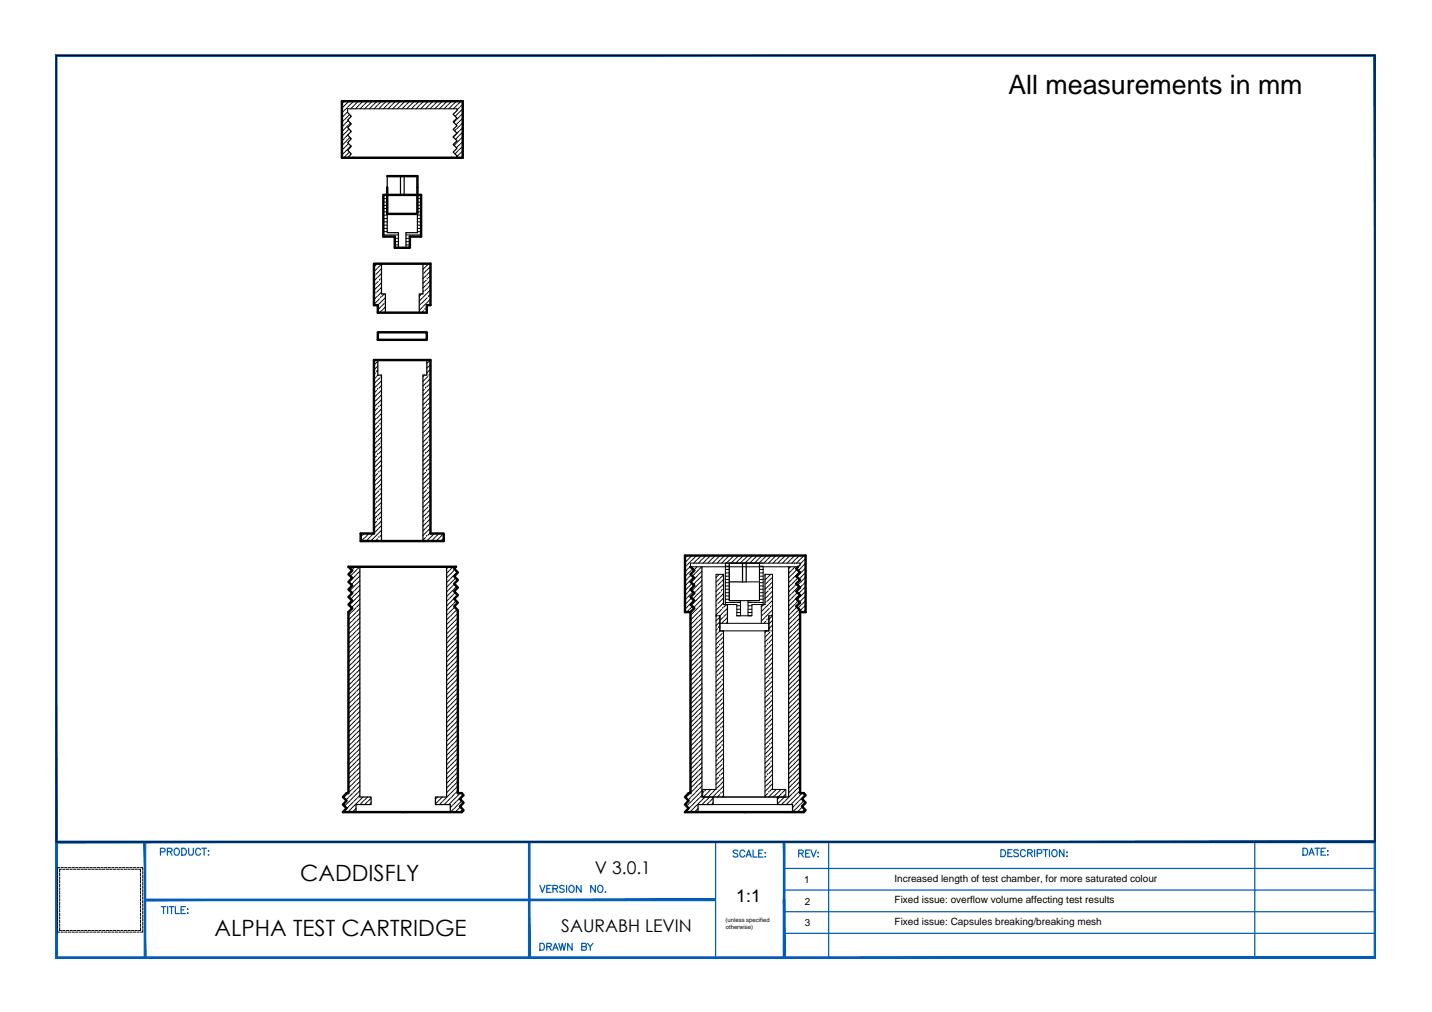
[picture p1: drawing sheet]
<svg xmlns="http://www.w3.org/2000/svg" width="297mm" height="210mm" viewBox="0 0 297 210" stroke-linecap="round" stroke-linejoin="round" font-family="sans-serif">
<defs><g id="words">
<text font-size="5.5" x="209.2" y="19.6">All measurements in mm</text>
<g font-size="4.7">
<text x="62.3" y="182.8">CADDISFLY</text>
<text x="44.5" y="194.1">ALPHA TEST CARTRIDGE</text>
</g>
<text font-size="3.7" x="152.7" y="187.2">1:1</text>
<g font-size="3.6">
<text x="123.4" y="181.2">V 3.0.1</text>
<text x="116.4" y="193.3">SAURABH LEVIN</text>
</g>
<g font-size="2.1">
<text x="166.8" y="183.2">1</text>
<text x="185.5" y="182.9">Increased length of test chamber, for more saturated colour</text>
<text x="167" y="187.7">2</text>
<text x="185.6" y="187.4">Fixed issue: overflow volume affecting test results</text>
<text x="185.6" y="191.9">Fixed issue: Capsules breaking/breaking mesh</text>
<text x="166.9" y="192.2">3</text>
</g>
<g font-size="1.2">
<text x="150.5" y="191.1">(unless specified</text>
<text x="150.6" y="192.7">otherwise)</text>
</g>
</g></defs>
<!-- layer: 0 -->
<g fill="none" stroke="#000" stroke-width=".25">
<path d="M72.1 23.3l.8 .8-.8 .8 .8 .8-.8 .8 .8 .8-.8 .7 .8 .8-.8 .8 .8 .8-.8 .8 .8 .7-.8 .8M73.3 32.7h20.3h-20.3M80.3 36.5v2.4M83.1 36.5v3.9h-2.8v7.9h2.3v3.1M83.8 36.5v3.9h2.8v7.9h-2.4v3.1M94.8 22.9l-.8 .8 .8 .8-.8 .8 .8 .8-.8 .7 .8 .8-.8 .8 .8 .8-.8 .8 .8 .8-.8 .7 .8 .8M79.1 54.7v6.3h.8v3.9M87.7 54.7v6.3h-.7v3.9M78.4 74.7v3.1h.7v34.4M88.5 74.7v3.1h-.8v34.4M74.6 117.6v47.7h2.4v1.6h-3.2v1.5M92.6 117.6v47.7h-2.3v1.6h3.1v1.5"/>
<path d="M143.2 117.6l.8 .7-.8 .8 .8 .8-.8 .8 .8 .8-.8 .8 .8 .7-.8 .8 .8 .8-.8 .8 .8 .8-.8 .8M145.6 117.6v47.7h2.3v1.6h-3.1v1.5M150.1 119.1v6.3h.8v3.9M154 116.8v3.9M154.8 116.8v3.9h-3.5M158.7 119.1v6.3h-.8M163.6 117.6v47.7h-2.3v1.6h3.1v1.5M166 117.2l-.8 .7 .8 .8-.8 .8 .8 .8-.8 .8 .8 .8-.8 .7 .8 .8-.8 .8 .8 .8-.8 .8 .8 .8M149.3 127.7v3.2h.8M152.8 124.6h.8M155.2 124.6h.8M159.5 127.7v3.2h-.8"/>
<path d="M83.6 168.4h.1M154.6 168.4h.1"/>
</g>
<!-- layer: axis lines -->
<g fill="none" stroke="#000" stroke-width=".21">
<path d="M11.7 11.5h273.5v163.1h-273.5zM71.2 25.1l-.3 .3M71.2 23.1l-.3 .3M71.2 29.9l-.3 .3M71.3 26.9l-.4 .4M71.3 31.8l-.4 .3M71.3 24.9v.1M71.4 22.9l-.1 .1M71.4 23.9l-.5 .5M71.4 28.8l-.5 .5M71.4 29.7l-.1 .1M71.4 21l-.5 .5"/>
<path d="M71.4 25.8l-.5 .5M71.5 26.8h-.1M71.5 30.6l-.6 .6M71.5 21.8l-.6 .6M71.5 27.6l-.6 .7M71.5 31.6l-.1 .1M71.6 23.7l-.1 .1M71.6 28.6l-.1 .1M71.6 25.6l-.1 .1M71.6 30.4v.1M71.7 21.7l-.1 .1M71.7 27.5l-.1 .1"/>
<path d="M71.8 32.3l-.5 .4M71.9 32.1v.1M72 24.3l-.5 .5M72 22.4l-.5 .5M72 29.1l-.5 .5M72.1 26.1l-.5 .6M72.1 23.2l-.5 .5M72.1 28l-.5 .5M72.1 30.9l-.5 .6M72.2 24.1l-.1 .1M72.2 22.1l-.1 .1M72.2 28.9l-.1 .1"/>
<path d="M72.2 25l-.5 .5M72.2 26h.1M72.3 29.8l-.6 .6M72.3 30.8l-.1 .1M72.4 21l-.6 .6M72.4 26.8l-.6 .6M72.5 31.5l-.5 .5M72.5 23.7l-.3 .3M72.6 28.5l-.3 .3M72.7 25.5l-.3 .4M72.8 21.5l-.5 .6M72.8 30.3l-.4 .4"/>
<path d="M73 21.4l-.1 .1M73.4 21l-.3 .3M73.4 21.9l-.7 .7M73.6 21.7l-.1 .1M74.3 21l-.6 .6M74.4 21.9l-.7 .7M74.6 21.7l-.1 .1M75.3 21l-.7 .6M75.4 21.9l-.7 .7M75.5 21.7v.1M76.3 21l-.7 .6M76.3 21.9l-.6 .7"/>
<path d="M76.5 21.7l-.1 .1M77.2 21l-.6 .6M77.3 21.9l-.7 .7M77.5 21.7l-.1 .1M78.2 21l-.6 .6M78.2 21.9l-.6 .7M78.4 21.7l-.1 .1M79.2 21l-.7 .6M79.2 21.9l-.6 .7M79.4 21.7l-.1 .1M80.2 21l-.7 .6M80.2 21.9l-.6 .7"/>
<path d="M80.4 21.7l-.1 .1M81.1 21l-.7 .6M81.2 21.9l-.7 .7M81.3 21.7v.1M82.1 21l-.7 .6M82.1 21.9l-.6 .7M82.3 21.7l-.1 .1M82.8 22.2l-.4 .4M83 22l-.1 .1M83 21l-.6 .6M84 21l-.9 .9M84.1 21.9l-.7 .7"/>
<path d="M84.3 21.7l-.1 .1M85 21l-.7 .6M85 21.9l-.6 .7M85.2 21.7l-.1 .1M86 21l-.7 .6M86 21.9l-.6 .7M86.2 21.7l-.1 .1M86.9 21l-.6 .6M87 21.9l-.7 .7M87.1 21.7v.1M87.9 21l-.7 .6M87.9 21.9l-.6 .7"/>
<path d="M88.1 21.7l-.1 .1M88.9 21l-.7 .6M88.9 21.9l-.6 .7M89.1 21.7l-.1 .1M89.8 21l-.6 .6M89.9 21.9l-.7 .7M90.1 21.7l-.1 .1M90.8 21l-.7 .6M90.9 21.9l-.7 .7M91 21.7l-.1 .1M91.8 21l-.7 .6M91.8 21.9l-.6 .7"/>
<path d="M92 21.7l-.1 .1M92.7 21l-.6 .6M92.8 21.9l-.7 .7M93 21.7l-.1 .1M93.7 21l-.6 .6M93.7 21.9l-.6 .7M93.9 21.7l-.1 .1M94.5 28l-.5 .4M94.5 25l-.4 .4M94.5 29.8l-.3 .4M94.6 26.8l-.3 .3M94.6 27.8l-.1 .1"/>
<path d="M94.7 21l-.7 .6M94.7 24.8l-.1 .1M94.7 21.9l-.6 .7M94.7 29.6l-.1 .1M94.8 26.7l-.1 .1M94.8 22.6v.3M94.8 32.3v.4M94.9 21.7l-.1 .1M95.1 23.5l-.7 .6M95.1 31.2l-.7 .7M95.1 28.3l-.6 .6M95.1 25.4l-.5 .5"/>
<path d="M95.2 30.1l-.5 .5M95.2 23.3l-.1 .1M95.2 31.1l-.1 .1M95.3 22.4l-.5 .4M95.3 27.2l-.6 .5M95.3 28.1l-.1 .1M95.3 32l-.5 .5M95.3 24.2l-.5 .5M95.3 25.1l-.1 .1M95.3 29l-.5 .5M95.3 30v.1M95.4 26.1l-.5 .5"/>
<path d="M95.4 22.2l-.1 .1M95.4 27l-.1 .1M95.4 31.8l-.1 .1M95.5 24l-.1 .1M95.5 28.8l-.1 .1M95.6 25.9l-.1 .1M95.6 21l-.6 .6M96 21.6l-.5 .5M96 22.6l-.7 .6M96 23.5l-.4 .5M96 24.5l-.6 .6M96 25.5l-.3 .3"/>
<path d="M96 26.5l-.5 .4M96 27.4l-.7 .6M96 28.4l-.4 .3M96 29.4l-.5 .5M96 30.4l-.7 .6M96 31.3l-.5 .5M96 32.3l-.5 .4M77.7 57.2h.1M77.9 58.9l-.3 .4M78.1 58.8h-.1M78.2 55.7l-.6 .6M78.2 57.6l-.6 .7"/>
<path d="M78.2 59.6l-.6 .6M78.2 54.7l-.6 .7M78.4 55.5l-.1 .1M78.4 57.4l-.1 .1M78.4 59.4l-.1 .1M78.4 56.5l-.4 .4M78.5 58.4l-.3 .3M78.6 56.3l-.1 .1M78.7 58.1h.1M79.1 54.8l-.6 .6M79.1 56.7l-.6 .7M79.1 58.6l-.6 .7"/>
<path d="M79.1 55.8l-.4 .4M79.1 57.7l-.1 .2M79.1 59.6l-.3 .3M79.5 48.7h.9M79.5 48h.8M79.5 47.4h.8M79.5 46.7h.8M79.5 46h.8M79.5 45.3h.8M79.5 44.6h.8M79.5 43.9h.8M79.5 43.3h.8"/>
<path d="M79.5 42.6h.8M79.5 41.9h.8M79.5 41.2h.8M79.5 40.5h.8M80.5 48.7h.1M80.7 48.7h.8M81.6 48.7h.1M81.8 48.7h.8M81.9 50.8h.7M81.9 50.1h.7M81.9 49.4h.7M84.2 50.8h.8"/>
<path d="M84.2 50.1h.8M84.2 49.4h.8M84.2 48.7h.9M85.1 48.7h.2M85.4 48.7h.8M86.3 48.7h.1M86.5 48.7h.8M86.6 48h.7M86.6 47.4h.7M86.6 46.7h.7M86.6 46h.7M86.6 45.3h.7"/>
<path d="M86.6 44.6h.7M86.6 43.9h.7M86.6 43.3h.7M86.6 42.6h.7M86.6 41.9h.7M86.6 41.2h.7M86.6 40.5h.7M87.9 54.7l-.2 .2M88.2 55.4l-.5 .4M88.4 55.2l-.1 .1M88.4 56.2l-.5 .5M88.4 57.2l-.7 .6"/>
<path d="M88.4 59.1l-.7 .6M88.4 58.1l-.7 .7M88.6 57l-.1 .1M88.6 58.9l-.1 .1M88.6 56l-.2 .1M88.6 57.9h.1M88.6 59.9l-.4 .4M88.8 59.7l-.1 .1M88.9 54.7l-.5 .5M89.1 55.5l-.4 .4M89.3 56.2l-.6 .7M89.3 58.2l-.6 .6"/>
<path d="M89.3 57.2l-.4 .4M89.3 59.1l-.4 .5M77.7 74.7l-.1 .1M77.7 61l-.1 .2M77.9 78.4l-.3 .2M77.9 77.4l-.3 .2M78 60.8h.1M78 62.7l-.4 .4M78 78.2l-.1 .1M78.1 79.1l-.5 .4M78.1 77.1h.1M78.2 62.5l-.1 .1"/>
<path d="M78.2 79.9l-.6 .7M78.2 61.5l-.6 .6M78.2 78.9v.1M78.3 76.9h.1M78.4 75.9l-.8 .8M78.4 74.9l-.8 .8M78.4 77.8l-.3 .3M78.4 79.7l-.1 .1M78.4 61.3l-.1 .1M78.5 60.2l-.3 .3M78.7 60l-.1 .1M78.7 62l-.4 .4"/>
<path d="M78.8 78.4l-.5 .4M78.9 63.7l-.4 .5M79 61.8h.1M79 62.7l-.6 .6M79.1 78.1h.1M79.1 63.5l-.1 .1M79.1 79l-.6 .6M79.1 80l-.5 .5M79.1 60.6l-.6 .7M79.2 62.5l-.1 .1M79.2 64.4l-.4 .5M79.4 64.2l-.1 .1"/>
<path d="M79.7 62.9l-.5 .5M79.7 61l-.5 .5M79.9 62.7h.1M79.9 61.8l-.6 .6M79.9 63.7l-.4 .4M79.9 64.6l-.2 .3M87.2 63.2h.1M87.5 61l-.5 .5M87.6 61.8l-.6 .6M87.6 63.8l-.6 .6M87.8 61.6l-.1 .1M87.8 63.6l-.1 .1"/>
<path d="M87.9 60.5h.1M87.9 62.5l-.5 .4M87.9 64.4l-.5 .5M88.1 77.8l-.4 .3M88.1 62.3l-.1 .1M88.1 78.7l-.4 .4M88.2 64.2h.1M88.3 78.6l-.1 .1M88.4 79.4l-.7 .7M88.4 61l-.5 .6M88.4 62.9l-.5 .6M88.5 63.8l-.1 .1"/>
<path d="M88.5 64.8l-.1 .1M88.6 79.2l-.1 .1M88.6 60.8l-.1 .1M88.6 62.8l-.1 .1M88.6 61.8l-.4 .4M88.7 78.1l-.3 .4M88.9 61.5h.1M89 79.8l-.1 .1M89 77.9h.1M89.3 63l-.3 .3M89.3 74.7l-.8 .7M89.3 76.6l-.8 .7"/>
<path d="M89.3 78.5l-.6 .7M89.3 75.6l-.8 .8M89.3 77.6h.1M89.3 79.5l-.3 .3M89.3 60.1l-.6 .6M89.3 62l-.6 .7M89.3 61.1l-.2 .2M77.6 83.4h.1M77.6 97h.1M77.6 87.3h.1M77.9 87h.1M77.9 90.9l-.3 .3"/>
<path d="M77.9 88.9l-.3 .4M78.1 92.6l-.5 .5M78.1 90.7h.1M78.1 81l-.5 .5M78.1 88.7l-.1 .1M78.1 94.6l-.5 .5M78.2 81.8l-.6 .7M78.2 83.8l-.6 .7M78.2 85.7l-.6 .7M78.2 87.7l-.6 .6M78.2 89.6l-.6 .7M78.2 91.5l-.6 .7"/>
<path d="M78.2 93.5l-.6 .6M78.2 95.4l-.6 .7M78.2 97.3l-.6 .7M78.2 99.3l-.6 .6M78.2 92.5h.1M78.3 80.8h.1M78.3 94.3h.1M78.3 82.7l-.4 .5M78.3 84.6l-.7 .8M78.3 96.3l-.4 .4M78.3 98.2l-.7 .8M78.4 81.7h-.1"/>
<path d="M78.4 83.6l-.1 .1M78.4 85.6h-.1M78.4 87.5l-.1 .1M78.4 89.4l-.1 .1M78.4 91.4h-.1M78.4 93.3l-.1 .1M78.4 95.3h-.1M78.4 97.2h-.1M78.4 99.1l-.1 .1M78.5 82.6h-.1M78.5 86.4l-.4 .4M78.5 96.1l-.1 .1"/>
<path d="M78.5 100l-.4 .4M78.6 84.4h.1M78.6 98h.1M78.6 88.3l-.4 .3M78.6 90.2l-.3 .3M78.7 86.2l-.1 .2M78.7 99.8l-.1 .1M78.8 90l-.1 .1M78.8 88h.1M78.8 91.9l-.5 .5M79.1 91.7h.1M79.1 82l-.5 .5"/>
<path d="M79.1 95.5l-.5 .5M79.1 80.9l-.6 .7M79.1 82.9l-.6 .6M79.1 84.8l-.6 .7M79.1 86.7l-.6 .7M79.1 88.7l-.6 .6M79.1 90.6l-.6 .7M79.1 92.5l-.6 .7M79.1 94.5l-.6 .6M79.1 96.4l-.6 .7M79.1 98.4l-.6 .6M79.1 83.8l-.3 .4"/>
<path d="M79.1 85.8l-.3 .3M79.1 87.7v.1M79.1 89.7l-.2 .2M79.1 93.5l-.5 .6M79.1 97.4l-.3 .3M79.1 99.3l-.3 .4M87.8 86.8h.1M87.8 90.7h-.1M88 90.5h.1M88 80.8l-.3 .2M88 94.3l-.3 .3M88.1 92.3l-.4 .4"/>
<path d="M88.2 82.5l-.4 .4M88.2 96l-.4 .5M88.3 80.5h.1M88.3 94.1h.1M88.3 84.4l-.6 .5M88.3 92.1l-.1 .1M88.3 98l-.6 .5M88.4 81.4l-.7 .6M88.4 83.3l-.7 .6M88.4 85.2l-.7 .7M88.4 87.2l-.7 .6M88.4 89.1l-.7 .6"/>
<path d="M88.4 91.1l-.7 .6M88.4 93l-.7 .6M88.4 94.9l-.7 .7M88.4 96.9l-.7 .6M88.4 98.8l-.7 .6M88.4 82.3v.1M88.4 95.8v.1M88.5 84.2h.1M88.5 97.7h.1M88.5 86.1l-.5 .5M88.5 88l-.8 .8M88.5 99.7l-.5 .4"/>
<path d="M88.6 81.2l-.1 .1M88.6 83.1l-.1 .1M88.6 85l-.1 .1M88.6 87l-.1 .1M88.6 88.9l-.1 .1M88.6 90.8l-.1 .2M88.6 92.8l-.1 .1M88.6 94.7l-.1 .1M88.6 96.7l-.1 .1M88.6 98.6l-.1 .1M88.7 85.9l-.1 .1M88.7 89.8l-.4 .4"/>
<path d="M88.7 99.5l-.1 .1M88.7 87.8h.1M88.7 91.7l-.3 .3M88.8 80l-.3 .3M88.8 93.6l-.3 .3M88.8 89.6l-.1 .1M89 93.4l-.1 .1M89 91.4h.1M89 81.7l-.5 .5M89 95.3l-.5 .5M89.3 81.5h.1M89.3 95h.1"/>
<path d="M89.3 85.3l-.6 .6M89.3 98.9l-.6 .5M89.3 80.4l-.6 .7M89.3 82.4l-.6 .6M89.3 84.3l-.6 .7M89.3 86.3l-.6 .6M89.3 88.2l-.6 .7M89.3 90.1l-.6 .7M89.3 92.1l-.6 .6M89.3 94l-.6 .7M89.3 95.9l-.6 .7M89.3 97.9l-.6 .6"/>
<path d="M89.3 99.8l-.6 .7M89.3 83.4l-.6 .5M89.3 87.2l-.3 .3M89.3 89.2l-.4 .3M89.3 91.1v.1M89.3 93l-.3 .3M89.3 96.9l-.6 .6M72.7 117.6l-.2 .1M73.1 119l-.4 .5M73.2 120l-.2 .1M73.3 118.9l-.1 .1M73.6 117.6l-.6 .6"/>
<path d="M73.8 119.4l-.5 .5M73.9 118.3l-.5 .5M73.9 119.2l-.1 .1M74.1 118.1l-.1 .1M74.2 119.9l-.1 .1M74.6 117.6l-.4 .4M74.6 118.5l-.6 .6M74.6 119.5l-.3 .3M74.9 111.3h.1M75.5 110.7l-.3 .3M75.6 111.6l-.7 .6M75.8 111.4l-.1 .1"/>
<path d="M75.9 112.2h.1M76.5 110.7l-.6 .6M76.6 111.5l-.4 .5M76.8 111.3l-.1 .1M77.4 110.8l-.5 .5M77.5 111.6l-.6 .6M77.6 110.5h.1M77.6 100.8v.1M77.7 111.5h-.1M77.9 100.6h.1M77.9 104.5l-.3 .3M77.9 102.4l-.3 .4"/>
<path d="M78.1 106.2l-.5 .5M78.1 104.3h.1M78.1 102.3l-.1 .1M78.1 108.1l-.5 .6M78.2 101.2l-.6 .7M78.2 103.2l-.6 .6M78.2 105.1l-.6 .6M78.2 107l-.6 .7M78.2 109l-.6 .6M78.2 106v.1M78.3 110.8l-.6 .6M78.3 107.9h.1"/>
<path d="M78.3 109.8l-.4 .5M78.3 111.8l-.4 .4M78.4 101l-.1 .1M78.4 103l-.1 .1M78.4 104.9l-.1 .1M78.4 106.8l-.1 .1M78.4 108.8l-.1 .1M78.5 110.7h-.1M78.5 109.6l-.1 .1M78.6 111.5h.1M78.6 101.8l-.4 .4M78.6 103.8l-.3 .2"/>
<path d="M78.8 103.5l-.1 .1M78.8 101.6h.1M78.8 105.5l-.5 .4M79.1 105.2h.1M79.1 109.1l-.5 .5M79.1 100.3l-.6 .7M79.1 102.2l-.6 .7M79.1 104.2l-.6 .6M79.1 106.1l-.6 .7M79.1 108l-.6 .7M79.1 110l-.6 .6M79.1 111.9l-.3 .3"/>
<path d="M79.1 101.3h.1M79.1 103.2l-.2 .3M79.1 107.1l-.5 .6M79.1 111l-.3 .3M87.7 104.3h.1M87.8 100.4h.1M88 104h.1M88 107.9l-.3 .3M88.1 105.8l-.4 .4M88.2 109.6l-.4 .5M88.3 107.7h.1M88.3 105.7h-.1"/>
<path d="M88.3 111.5l-.6 .5M88.4 100.7l-.7 .7M88.4 102.7l-.7 .6M88.4 104.6l-.7 .6M88.4 106.6l-.7 .6M88.4 108.5l-.7 .6M88.4 110.4l-.7 .7M88.4 109.4v.1M88.5 111.3h.1M88.5 101.6l-.8 .8M88.6 100.5l-.1 .1M88.6 102.5l-.1 .1"/>
<path d="M88.6 104.4l-.1 .1M88.6 106.4l-.1 .1M88.6 108.3l-.1 .1M88.6 110.2l-.1 .1M88.7 103.4l-.4 .4M88.7 101.3h.1M88.7 105.2l-.3 .4M88.8 107.1l-.3 .3M88.8 103.2l-.1 .1M89 106.9l-.1 .1M89 105h.1M89 108.8l-.5 .5"/>
<path d="M89.2 111.6l-.7 .6M89.3 108.6h.1M89.3 101.8l-.6 .6M89.3 103.7l-.6 .7M89.3 105.6l-.6 .7M89.3 107.6l-.6 .6M89.3 109.5l-.6 .7M89.3 100.8l-.3 .3M89.3 102.7l-.4 .4M89.3 104.6v.1M89.3 106.6l-.3 .2M89.3 110.4l-.6 .6"/>
<path d="M89.3 111.4v.1M89.5 112.2h.1M90.1 110.7l-.7 .6M90.2 111.5l-.5 .5M90.4 111.3l-.1 .1M90.9 110.8l-.5 .5M91.1 111.6l-.7 .6M91.3 111.4l-.1 .1M91.9 111.8l-.5 .4M92 110.7l-.6 .6M93 119.5l-.4 .3M93 117.6l-.4 .3"/>
<path d="M93.1 119.3v.1M93.2 118.4l-.6 .5M93.4 118.2l-.1 .1M93.8 118.7l-.6 .6M94 118.5l-.1 .2M94 117.6l-.6 .5M94 119.5l-.5 .5M94.2 119.3l-.1 .1M94.4 118.1l-.4 .3M94.5 119.9l-.4 .4M94.9 118.6l-.6 .6M142.3 117.3l-.2 .3"/>
<path d="M142.3 119.3l-.2 .3M142.5 118.2l-.4 .4M142.5 119.1l-.1 .1M142.6 115.2l-.5 .5M142.6 117.2l-.1 .1M142.7 116.1l-.6 .6M142.7 118l-.1 .1M142.8 119.8l-.1 .1M142.8 115.9v.1M143.1 116.5l-.5 .6M143.1 118.5l-.5 .5M143.2 117.4l-.4 .5"/>
<path d="M143.3 116.4l-.1 .1M143.3 118.4h-.1M143.4 119.3l-.6 .5M143.5 115.2l-.6 .6M143.6 117.6l-.2 .1M143.7 118l-.3 .2M143.9 119.7l-.4 .4M143.9 115.8l-.5 .5M144.1 119l-.5 .5M144.1 120l-.1 .1M144.1 115.6l-.1 .1M144.2 118.9v.1"/>
<path d="M144.5 115.2l-.3 .3M144.5 116.1l-.6 .7M144.6 117.6l-.7 .6M144.7 119.4l-.5 .5M144.8 116h-.1M144.8 118.3l-.5 .5M144.9 119.2l-.1 .1M145 118.1l-.1 .1M145.1 119.9l-.1 .1M145.5 115.2l-.7 .7M145.5 116.1l-.6 .7M145.6 117.6l-.5 .4"/>
<path d="M145.6 118.5l-.6 .6M145.6 119.5l-.4 .3M145.7 116h-.1M146.4 115.2l-.6 .7M146.5 116.1l-.6 .7M146.7 116h-.1M147.4 115.2l-.7 .7M147.5 116.1l-.7 .7M147.6 116h-.1M148.4 115.2l-.7 .7M148.4 116.1l-.6 .7M148.6 116h-.1"/>
<path d="M149.2 119.2l-.7 .6M149.4 119.9l-.1 .2M149.4 115.2l-.7 .7M149.4 116.1l-.6 .7M149.6 116h-.1M150.1 119.2l-.6 .6M150.3 115.2l-.6 .7M150.4 116.1l-.7 .7M150.5 119.5h.8M150.5 118.8h.8M150.5 118.1h.8M150.5 117.4h.8"/>
<path d="M150.6 116h-.1M151.3 115.2l-.7 .7M151.4 116.1l-.7 .7M151.5 116h-.1M152.2 115.2l-.6 .7M152.3 116.1l-.6 .7M152.5 116h-.1M153.2 115.2l-.6 .7M153.3 116.1l-.7 .7M153.5 116h-.2M153.9 116.4l-.3 .4M154.1 116.2l-.1 .1"/>
<path d="M154.2 115.2l-.6 .7M155.2 115.2l-1 1M155.2 116.1l-.6 .7M155.4 116h-.1M156.1 115.2l-.6 .7M156.2 116.1l-.7 .7M156.4 116h-.1M157.1 115.2l-.7 .7M157.2 116.1l-.7 .7M157.3 116h-.1M157.5 119.5h.8M157.5 118.8h.8"/>
<path d="M157.5 118.1h.8M157.5 117.4h.8M158.1 115.2l-.7 .7M158.1 116.1l-.6 .7M158.3 116h-.1M158.9 119.1l-.2 .2M159 115.2l-.6 .7M159.1 116.1l-.7 .7M159.1 119.8l-.4 .5M159.3 116h-.1M159.3 119.7l-.1 .1M159.9 119.1l-.5 .5"/>
<path d="M160 115.2l-.6 .7M160.1 119.9l-.5 .5M160.1 116.1l-.7 .7M160.2 116h.1M161 115.2l-.7 .7M161 116.1l-.6 .7M161.2 116h-.1M161.9 115.2l-.6 .7M162 116.1l-.7 .7M162.2 116h-.1M162.9 115.2l-.6 .7M163 116.1l-.7 .7"/>
<path d="M163.1 116h-.1M163.9 115.2l-.7 .7M163.9 119.5l-.3 .3M163.9 116.1l-.6 .7M164 117.6l-.4 .3M164.1 119.3l-.1 .1M164.1 116h-.1M164.1 118.4l-.5 .5M164.3 118.2l-.1 .1M164.7 118.7l-.5 .6M164.9 115.2l-.7 .7M164.9 118.5l-.1 .2"/>
<path d="M164.9 116.1l-.6 .7M164.9 117.6l-.5 .5M165 119.5l-.6 .5M165.1 116h-.1M165.2 119.3l-.1 .1M165.3 118.1l-.3 .3M165.5 119.9l-.4 .4M165.7 119.3l-.4 .3M165.8 118.6l-.6 .6M165.8 115.2l-.6 .7M165.8 119l-.1 .2M165.9 116.1l-.7 .7"/>
<path d="M166 116.8v.4M166 116h.1M166.2 117.7l-.6 .7M166.3 119.5l-.6 .6M166.4 116.6l-.4 .4M166.4 117.6h-.1M166.5 118.4l-.6 .6M166.5 119.4l-.1 .1M166.6 116.4l-.1 .1M166.6 118.3v.1M166.8 115.2l-.7 .7M167.1 115.9l-.4 .4"/>
<path d="M167.1 116.8l-.6 .7M167.1 117.8l-.4 .4M167.1 118.7l-.5 .6M167.1 119.7l-.3 .3M72.9 127l-.6 .6M72.9 127.9l-.6 .7M72.9 128.9l-.6 .6M72.9 129.9l-.6 .6M72.9 130.9l-.6 .6M72.9 131.8l-.6 .7M72.9 132.8l-.6 .6M72.9 133.8l-.6 .6"/>
<path d="M72.9 134.7l-.6 .7M72.9 135.7l-.6 .7M72.9 136.7l-.6 .6M72.9 137.6l-.6 .7M72.9 138.6l-.6 .6M72.9 139.6l-.6 .6M73 120.1l-.6 .7M73 125l-.6 .5M73.1 122l-.6 .5M73.1 126.8l-.1 .1M73.1 127.8h-.1M73.1 128.7l-.1 .1"/>
<path d="M73.1 129.7l-.1 .1M73.1 130.7l-.1 .1M73.1 131.7h-.1M73.1 132.6l-.1 .1M73.1 133.6l-.1 .1M73.1 134.5l-.1 .1M73.1 135.5l-.1 .1M73.1 136.5l-.1 .1M73.1 137.5h-.1M73.1 138.4l-.1 .1M73.1 139.4l-.1 .1M73.2 123.9l-.5 .3"/>
<path d="M73.2 124.8l-.1 .1M73.2 120.9l-.3 .3M73.3 121.8l-.1 .1M73.3 125.7l-.4 .3M73.3 122.7l-.3 .3M73.3 123.7h.1M73.4 120.7l-.1 .1M73.4 125.5l-.1 .1M73.5 122.6h-.1M73.7 126.2l-.5 .5M73.7 127.2l-.5 .5M73.7 128.1l-.5 .6"/>
<path d="M73.7 129.1l-.5 .5M73.7 130l-.5 .6M73.7 131l-.5 .6M73.7 132l-.5 .5M73.7 133l-.5 .5M73.7 133.9l-.5 .6M73.7 134.9l-.5 .5M73.7 135.8l-.5 .6M73.7 136.8l-.5 .6M73.7 137.8l-.5 .5M73.7 138.8l-.5 .5M73.7 139.7l-.5 .6"/>
<path d="M73.8 124.2l-.5 .5M73.8 121.2l-.5 .6M73.9 126l-.1 .1M73.9 127h-.1M73.9 127.9l-.1 .1M73.9 128.9l-.1 .1M73.9 129.9l-.1 .1M73.9 130.9h-.1M73.9 131.8l-.1 .1M73.9 132.8l-.1 .1M73.9 133.8l-.1 .1M73.9 134.7l-.1 .1"/>
<path d="M73.9 135.7l-.1 .1M73.9 136.7h-.1M73.9 137.6l-.1 .1M73.9 138.6l-.1 .1M73.9 139.6l-.1 .1M74 123.1l-.6 .5M74 124l-.1 .1M74 120.1l-.5 .5M74.1 121l-.2 .1M74.1 124.9l-.6 .5M74.1 121.9l-.5 .6M74.1 122.9v.1"/>
<path d="M74.2 124.7l-.1 .1M74.3 121.8h-.1M74.6 120.4l-.5 .5M74.6 121.4l-.2 .3M74.6 122.4l-.4 .4M74.6 123.3l-.5 .6M74.6 124.3l-.3 .3M74.6 125.3l-.6 .6M74.6 126.2l-.6 .7M74.6 127.2l-.6 .6M74.6 128.2l-.6 .6M74.6 129.2l-.6 .6"/>
<path d="M74.6 130.1l-.6 .7M74.6 131.1l-.6 .6M74.6 132l-.6 .7M74.6 133l-.6 .6M74.6 134l-.6 .6M74.6 135l-.6 .6M74.6 135.9l-.6 .7M74.6 136.9l-.6 .6M74.6 137.9l-.6 .6M74.6 138.9l-.6 .6M74.6 139.8l-.6 .7M92.9 122.5l-.3 .3"/>
<path d="M93 127.3l-.4 .3M93 124.3l-.4 .4M93.1 121.4l-.5 .4M93.1 122.3l-.1 .1M93.1 126.2l-.5 .5M93.1 123.2l-.5 .5M93.1 127.1v.1M93.2 124.2h-.1M93.2 128l-.6 .6M93.2 120.3l-.6 .5M93.2 121.2l-.1 .1M93.3 125.1l-.7 .6"/>
<path d="M93.3 126l-.1 .1M93.3 128.9l-.7 .6M93.3 129.9l-.7 .6M93.3 130.9l-.7 .6M93.3 131.8l-.7 .7M93.3 132.8l-.7 .6M93.3 133.7l-.7 .7M93.3 134.7l-.7 .6M93.3 135.7l-.7 .6M93.3 136.7l-.7 .6M93.3 137.6l-.7 .7M93.3 138.6l-.7 .6"/>
<path d="M93.3 139.6l-.7 .6M93.4 123l-.2 .1M93.4 127.8l-.1 .1M93.4 120.1h-.1M93.4 124.9v.1M93.4 128.7v.1M93.4 129.7v.1M93.4 130.7v.1M93.4 131.6v.1M93.4 132.6v.1M93.4 133.6h.1M93.4 134.5v.1"/>
<path d="M93.4 135.5v.1M93.4 136.5v.1M93.4 137.5h.1M93.4 138.4v.1M93.4 139.4v.1M93.7 121.7l-.5 .5M93.7 126.5l-.5 .5M93.8 123.5l-.5 .6M93.9 120.6l-.6 .5M93.9 121.5l-.1 .1M93.9 125.4l-.5 .5M94 122.4l-.6 .5"/>
<path d="M94 126.3l-.2 .1M94 123.4h-.1M94 127.2l-.5 .6M94 120.4v.1M94 124.2l-.5 .6M94.1 125.2l-.1 .1M94.1 128.1l-.6 .6M94.1 129.1l-.6 .5M94.1 130l-.6 .6M94.1 131l-.6 .5M94.1 132l-.6 .5M94.1 133l-.6 .5"/>
<path d="M94.1 133.9l-.6 .6M94.1 134.9l-.6 .5M94.1 135.8l-.6 .6M94.1 136.8l-.6 .6M94.1 137.8l-.6 .5M94.1 138.8l-.6 .5M94.1 139.7l-.6 .6M94.1 122.3h-.1M94.2 127l-.1 .1M94.2 121.2l-.2 .2M94.2 124.1l-.1 .1M94.2 127.9v.1"/>
<path d="M94.2 128.9v.1M94.2 129.9v.1M94.2 130.9h.1M94.2 131.8v.1M94.2 132.8h.1M94.2 133.7v.1M94.2 134.7v.1M94.2 135.7v.1M94.2 136.7h.1M94.2 137.6v.1M94.2 138.6v.1M94.2 139.6v.1"/>
<path d="M94.3 125.9l-.3 .3M94.5 122.9l-.4 .4M94.6 124.6l-.4 .5M94.8 121.6l-.6 .5M94.8 126.4l-.6 .6M94.9 123.4l-.6 .6M95 127.2l-.7 .6M95 128.2l-.7 .6M95 129.1l-.7 .7M95 130.1l-.7 .7M95 131.1l-.7 .6M95 132l-.7 .7"/>
<path d="M95 133l-.7 .6M95 134l-.7 .6M95 135l-.7 .6M95 135.9l-.7 .7M95 136.9l-.7 .6M95 137.8l-.7 .7M95 138.8l-.7 .6M95 139.8l-.7 .6M142.4 124.1l-.3 .3M142.4 121.2l-.3 .3M142.5 126l-.4 .4M142.6 123l-.5 .4"/>
<path d="M142.6 124h-.1M142.6 120.1l-.5 .5M142.6 121l-.1 .1M142.6 124.8l-.5 .6M142.6 125.8v.1M142.7 121.9l-.6 .6M142.7 122.8l-.1 .1M142.8 124.7l-.1 .1M142.8 121.7v.1M142.9 126.5l-.4 .5M143.1 126.3l-.1 .1M143.2 123.3l-.6 .6"/>
<path d="M143.2 120.4l-.5 .5M143.3 122.3l-.5 .4M143.3 125.2l-.6 .5M143.4 123.1l-.1 .1M143.4 120.2l-.1 .1M143.4 124l-.5 .6M143.4 125v.1M143.6 121l-.7 .6M143.6 125.8l-.4 .4M143.7 122.8l-.3 .3M143.9 120.1l-.6 .7M143.9 127l-.7 .6"/>
<path d="M143.9 127.9l-.7 .7M143.9 128.9l-.7 .6M143.9 129.9l-.7 .6M143.9 130.9l-.7 .6M143.9 131.8l-.7 .7M143.9 132.8l-.7 .6M143.9 133.8l-.7 .6M143.9 134.7l-.7 .7M143.9 135.7l-.7 .7M143.9 136.7l-.7 .6M143.9 137.6l-.7 .7M143.9 138.6l-.7 .6"/>
<path d="M143.9 139.6l-.7 .6M143.9 125l-.5 .5M143.9 124.5l-.4 .4M144 122l-.5 .5M144.1 126.8l-.1 .1M144.1 127.8h-.1M144.1 128.7l-.1 .1M144.1 129.7l-.1 .1M144.1 130.7l-.1 .1M144.1 131.7h-.1M144.1 132.6l-.1 .1M144.1 133.6l-.1 .1"/>
<path d="M144.1 134.5l-.1 .1M144.1 135.5l-.1 .1M144.1 136.5l-.1 .1M144.1 137.5h-.1M144.1 138.4l-.1 .1M144.1 139.4l-.1 .1M144.1 123.9l-.4 .3M144.1 124.8l-.1 .1M144.2 120.9l-.4 .3M144.2 121.8l-.1 .1M144.2 125.7l-.3 .3M144.2 122.7l-.2 .3"/>
<path d="M144.3 123.7h-.1M144.3 120.7l-.1 .1M144.4 125.5l-.1 .1M144.5 122.6h-.2M144.7 126.2l-.5 .5M144.7 127.2l-.5 .5M144.7 128.1l-.5 .6M144.7 129.1l-.5 .5M144.7 130l-.5 .6M144.7 131l-.5 .6M144.7 132l-.5 .5M144.7 133l-.5 .5"/>
<path d="M144.7 133.9l-.5 .6M144.7 134.9l-.5 .5M144.7 135.8l-.5 .6M144.7 136.8l-.5 .6M144.7 137.8l-.5 .5M144.7 138.8l-.5 .5M144.7 139.7l-.5 .6M144.8 124.2l-.6 .5M144.8 121.2l-.5 .6M144.8 126v.1M144.8 127h.1M144.8 127.9v.1"/>
<path d="M144.8 128.9v.1M144.8 129.9v.1M144.8 130.9h.1M144.8 131.8v.1M144.8 132.8v.1M144.8 133.8v.1M144.8 134.7v.1M144.8 135.7v.1M144.8 136.7h.1M144.8 137.6v.1M144.8 138.6v.1M144.8 139.6v.1"/>
<path d="M144.9 123.1l-.5 .5M144.9 124l-.1 .1M145 120.1l-.6 .5M145 121l-.1 .1M145 124.9l-.5 .5M145 121.9l-.5 .6M145.1 122.9l-.1 .1M145.2 124.7l-.1 .1M145.2 121.8h-.1M145.6 120.4l-.5 .5M145.6 121.4l-.3 .3M145.6 122.4l-.4 .4"/>
<path d="M145.6 123.3l-.6 .6M145.6 124.3l-.3 .3M145.6 125.3l-.6 .6M145.6 126.2l-.6 .7M145.6 127.2l-.6 .6M145.6 128.2l-.6 .6M145.6 129.2l-.6 .6M145.6 130.1l-.6 .7M145.6 131.1l-.6 .6M145.6 132l-.6 .7M145.6 133l-.6 .6M145.6 134l-.6 .6"/>
<path d="M145.6 135l-.6 .6M145.6 135.9l-.6 .7M145.6 136.9l-.6 .6M145.6 137.9l-.6 .6M145.6 138.9l-.6 .6M145.6 139.8l-.6 .7M148.6 136.5h.1M148.6 127.7l-.1 .1M148.7 121.6h.1M148.7 125.5l-.2 .1M148.8 131.4l-.3 .3M148.8 130.4l-.3 .3"/>
<path d="M148.8 123.4l-.3 .3M148.9 125.2h.1M148.9 127.1l-.4 .5M149 131.2l-.1 .1M149 132.1l-.4 .5M149 123.2l-.1 .1M149.1 130.2h.1M149.1 134.1l-.6 .5M149.2 133l-.7 .6M149.2 134.9l-.7 .7M149.2 136.9l-.7 .6M149.2 138.8l-.7 .6"/>
<path d="M149.2 120.1l-.7 .7M149.2 122l-.7 .7M149.2 124l-.7 .7M149.2 125.9l-.7 .7M149.2 127h-.2M149.2 132h-.1M149.3 133.8h.1M149.3 135.8l-.5 .4M149.3 137.7l-.8 .8M149.3 129l-.8 .8M149.3 128l-.8 .8M149.3 129.9v.1"/>
<path d="M149.4 130.9l-.3 .2M149.4 132.8l-.1 .1M149.4 134.7l-.1 .1M149.4 136.7l-.1 .1M149.4 138.6l-.1 .1M149.4 121.9l-.1 .1M149.4 123.8l-.1 .1M149.4 125.8l-.1 .1M149.4 120.9l-.5 .4M149.4 122.8l-.3 .3M149.5 135.6l-.1 .1M149.5 139.5l-.4 .4"/>
<path d="M149.5 124.6l-.3 .4M149.5 137.5h.1M149.5 120.7v.1M149.6 139.3l-.1 .1M149.7 122.6h.1M149.7 124.5h-.1M149.7 126.4l-.5 .5M149.8 131.4l-.5 .5M149.9 128.1l-.5 .5M149.9 126.2h.1M150 127.1l-.7 .7M150 131.1h.1"/>
<path d="M150 135l-.5 .5M150 128v.1M150.1 132.1l-.6 .6M150.1 134l-.6 .7M150.1 135.9l-.6 .7M150.1 137.9l-.6 .6M150.1 139.8l-.6 .7M150.1 133l-.6 .6M150.1 136.9l-.3 .3M150.1 138.9l-.4 .3M150.1 121.2l-.6 .6M150.1 123.1l-.6 .6"/>
<path d="M150.1 125l-.6 .7M150.1 120.2l-.4 .4M150.1 122.1l-.2 .2M150.1 124l-.4 .4M150.1 126.9l-.1 .1M150.1 128.8l-.4 .5M150.3 128.7h.1M150.5 125h.8M150.5 124.3h.8M150.5 123.6h.8M150.5 122.9h.8M150.5 122.2h.8"/>
<path d="M150.5 121.5h.8M150.5 120.9h.8M150.5 120.2h.8M150.6 127.4l-.4 .4M150.7 125.4l-.6 .5M150.8 127.2h.1M150.9 126.2l-.7 .6M150.9 128.1l-.5 .5M150.9 129.1l-.3 .2M151.4 125h.2M151.7 125h.7M152.5 125h.2"/>
<path d="M152.8 125h.8M152.8 127.7h.8M152.8 127h.8M152.8 126.4h.8M152.8 125.6h.8M155.2 127.7h.8M155.2 127h.8M155.2 126.4h.8M155.2 125.6h.8M155.2 125h.8M156.1 125h.1M156.4 125h.7"/>
<path d="M157.2 125h.2M157.5 125h.8M157.5 124.3h.8M157.5 123.6h.8M157.5 122.9h.8M157.5 122.2h.8M157.5 121.5h.8M157.5 120.9h.8M157.5 120.2h.8M158.1 127.6h.1M158.4 125.4l-.5 .5M158.6 126.2l-.7 .7"/>
<path d="M158.6 128.2l-.7 .6M158.7 139.9h.1M158.7 126.1l-.1 .1M158.7 128l-.1 .1M158.8 125h.1M158.8 126.9l-.4 .5M158.8 128.9l-.4 .4M159 133.8l-.3 .3M159 130.9l-.3 .3M159 126.7l-.1 .1M159.1 131.8l-.4 .4M159.1 128.6h.1"/>
<path d="M159.2 133.6h.1M159.2 131.6l-.1 .1M159.2 135.6l-.5 .4M159.2 137.5l-.5 .5M159.3 120.6l-.5 .5M159.4 132.5l-.7 .6M159.4 134.4l-.7 .7M159.4 136.4l-.7 .6M159.4 138.3l-.7 .6M159.4 121.6l-.7 .6M159.4 123.5l-.7 .7M159.4 125.4l-.6 .6"/>
<path d="M159.4 127.4l-.6 .5M159.4 122.6l-.7 .6M159.4 135.3l-.1 .1M159.4 139.1l-.4 .6M159.5 137.2h.1M159.5 129.2l-.1 .1M159.5 128.2l-.1 .2M159.5 132.3l-.1 .1M159.5 134.2l-.1 .1M159.5 136.2l-.1 .1M159.5 138.1l-.1 .1M159.5 121.4l-.1 .1"/>
<path d="M159.5 123.3l-.1 .1M159.5 125.3h-.1M159.5 127.2l-.1 .1M159.5 120.4l-.1 .1M159.6 122.3h.1M159.6 124.3l-.5 .4M159.6 126.2l-.5 .5M159.6 139l-.1 .1M159.7 131.1l-.4 .4M159.7 133.1l-.2 .3M159.7 124.1v.1M159.8 125.9h.1"/>
<path d="M159.9 132.9l-.1 .1M159.9 130.9h.1M159.9 134.8l-.4 .5M160.2 134.5h.1M160.2 138.4l-.5 .5M160.2 127.7l-.7 .8M160.2 129.6l-.7 .8M160.2 131.6l-.6 .6M160.2 133.5l-.6 .7M160.2 135.4l-.6 .7M160.2 137.4l-.6 .6M160.2 139.3l-.6 .7"/>
<path d="M160.2 128.7l-.7 .8M160.2 130.6v.1M160.2 132.5l-.2 .3M160.2 136.4l-.5 .6M160.2 120.7l-.6 .6M160.2 122.6l-.6 .6M160.2 124.5l-.6 .7M160.2 126.5l-.6 .6M160.2 121.6l-.4 .4M160.2 123.6l-.4 .4M160.2 125.5l-.1 .2M160.2 127.4l-.3 .3"/>
<path d="M163.9 122.5l-.3 .3M163.9 127.3l-.3 .3M164 124.3l-.4 .4M164 121.4l-.4 .4M164.1 122.3l-.1 .1M164.1 126.2l-.5 .5M164.1 123.2l-.5 .5M164.1 127.1l-.1 .1M164.1 124.2h.1M164.1 128l-.5 .6M164.2 120.3l-.6 .5M164.2 121.2l-.1 .1"/>
<path d="M164.2 125.1l-.6 .6M164.2 126l-.1 .1M164.2 128.9l-.6 .6M164.2 129.9l-.6 .6M164.2 130.9l-.6 .6M164.2 131.8l-.6 .7M164.2 132.8l-.6 .6M164.2 133.7l-.6 .7M164.2 134.7l-.6 .6M164.2 135.7l-.6 .6M164.2 136.7l-.6 .6M164.2 137.6l-.6 .7"/>
<path d="M164.2 138.6l-.6 .6M164.2 139.6l-.6 .6M164.3 123l-.1 .1M164.3 127.8l-.1 .1M164.4 120.1h-.1M164.4 124.9l-.1 .1M164.4 128.7l-.1 .1M164.4 129.7l-.1 .1M164.4 130.7l-.1 .1M164.4 131.6l-.1 .1M164.4 132.6l-.1 .1M164.4 133.6h-.1"/>
<path d="M164.4 134.5l-.1 .1M164.4 135.5l-.1 .1M164.4 136.5l-.1 .1M164.4 137.5h-.1M164.4 138.4l-.1 .1M164.4 139.4l-.1 .1M164.7 121.7l-.6 .5M164.7 126.5l-.5 .5M164.8 123.5l-.6 .6M164.8 120.6l-.5 .5M164.9 121.5l-.1 .1M164.9 125.4l-.6 .5"/>
<path d="M164.9 122.4l-.5 .5M164.9 126.3l-.1 .1M164.9 123.4h.1M164.9 127.2l-.5 .6M165 120.4l-.1 .1M165 124.2l-.5 .6M165 125.2l-.1 .1M165 128.1l-.5 .6M165 129.1l-.5 .5M165 130l-.5 .6M165 131l-.5 .5M165 132l-.5 .5"/>
<path d="M165 133l-.5 .5M165 133.9l-.5 .6M165 134.9l-.5 .5M165 135.8l-.5 .6M165 136.8l-.5 .6M165 137.8l-.5 .5M165 138.8l-.5 .5M165 139.7l-.5 .6M165.1 122.3h-.1M165.1 127l-.1 .1M165.2 121.2l-.3 .2M165.2 124.1l-.1 .1"/>
<path d="M165.2 127.9l-.1 .1M165.2 128.9l-.1 .1M165.2 129.9l-.1 .1M165.2 130.9h-.1M165.2 131.8l-.1 .1M165.2 132.8h-.1M165.2 133.7l-.1 .1M165.2 134.7l-.1 .1M165.2 135.7l-.1 .1M165.2 136.7h-.1M165.2 137.6l-.1 .1M165.2 138.6l-.1 .1"/>
<path d="M165.2 139.6l-.1 .1M165.3 125.9l-.3 .3M165.4 122.9l-.4 .4M165.6 124.6l-.5 .5M165.6 122.2l-.4 .4M165.7 121.6l-.5 .5M165.7 124l-.4 .4M165.7 121.1l-.2 .3M165.8 126.4l-.6 .6M165.8 122l-.1 .1M165.9 123.4l-.6 .6M165.9 123.9l-.1 .1"/>
<path d="M165.9 120.9l-.1 .1M166 127.2l-.7 .6M166 128.2l-.7 .6M166 129.1l-.7 .7M166 130.1l-.7 .7M166 131.1l-.7 .6M166 132l-.7 .7M166 133l-.7 .6M166 134l-.7 .6M166 135l-.7 .6M166 135.9l-.7 .7M166 136.9l-.7 .6"/>
<path d="M166 137.8l-.7 .7M166 138.8l-.7 .6M166 139.8l-.7 .6M166 126.6v.4M166.2 125.5l-.7 .7M166.3 122.5l-.7 .6M166.3 124.4l-.5 .5M166.4 121.4l-.5 .5M166.4 125.3l-.1 .1M166.4 126.2l-.4 .5M166.4 122.3l-.1 .1M166.5 123.2l-.5 .6"/>
<path d="M166.5 124.2l-.1 .1M166.6 120.3l-.6 .5M166.6 126.1l-.1 .1M166.6 121.2l-.1 .1M166.7 123.1h-.1M166.7 120.1l-.1 .1M167.1 120.7l-.4 .5M167.1 121.7l-.6 .6M167.1 122.6l-.3 .4M167.1 123.6l-.5 .5M167.1 124.6l-.6 .6M167.1 125.5l-.4 .5"/>
<path d="M167.1 126.5l-.4 .5M72.9 140.5l-.6 .7M72.9 141.5l-.6 .7M72.9 142.5l-.6 .6M72.9 143.4l-.6 .7M72.9 144.4l-.6 .7M72.9 145.4l-.6 .6M72.9 146.3l-.6 .7M72.9 147.3l-.6 .7M72.9 148.3l-.6 .6M72.9 149.3l-.6 .6M72.9 150.2l-.6 .7"/>
<path d="M72.9 151.2l-.6 .6M72.9 152.1l-.6 .7M72.9 153.1l-.6 .7M72.9 154.1l-.6 .6M72.9 155.1l-.6 .6M72.9 156l-.6 .7M72.9 157l-.6 .6M72.9 158l-.6 .6M72.9 158.9l-.6 .7M72.9 159.9l-.6 .7M73.1 140.4l-.1 .1M73.1 141.3l-.1 .1"/>
<path d="M73.1 142.3l-.1 .1M73.1 143.3h-.1M73.1 144.2l-.1 .1M73.1 145.2l-.1 .1M73.1 146.2l-.1 .1M73.1 147.2h-.1M73.1 148.1l-.1 .1M73.1 149.1l-.1 .1M73.1 150l-.1 .1M73.1 151l-.1 .1M73.1 152l-.1 .1M73.1 153h-.1"/>
<path d="M73.1 153.9l-.1 .1M73.1 154.9l-.1 .1M73.1 155.9l-.1 .1M73.1 156.8l-.1 .1M73.1 157.8l-.1 .1M73.1 158.8h-.1M73.1 159.7l-.1 .1M73.7 140.7l-.5 .5M73.7 141.7l-.5 .5M73.7 142.7l-.5 .5M73.7 143.6l-.5 .5M73.7 144.6l-.5 .5"/>
<path d="M73.7 145.5l-.5 .6M73.7 146.5l-.5 .6M73.7 147.5l-.5 .5M73.7 148.5l-.5 .5M73.7 149.4l-.5 .5M73.7 150.4l-.5 .5M73.7 151.4l-.5 .5M73.7 152.3l-.5 .6M73.7 153.3l-.5 .5M73.7 154.3l-.5 .5M73.7 155.2l-.5 .6M73.7 156.2l-.5 .5"/>
<path d="M73.7 157.2l-.5 .5M73.7 158.2l-.5 .5M73.7 159.1l-.5 .5M73.9 140.5l-.1 .1M73.9 141.5l-.1 .1M73.9 142.5l-.1 .1M73.9 143.4l-.1 .1M73.9 144.4l-.1 .1M73.9 145.4l-.1 .1M73.9 146.3l-.1 .1M73.9 147.3l-.1 .1M73.9 148.3l-.1 .1"/>
<path d="M73.9 149.3l-.1 .1M73.9 150.2l-.1 .1M73.9 151.2l-.1 .1M73.9 152.1l-.1 .1M73.9 153.1l-.1 .1M73.9 154.1l-.1 .1M73.9 155.1l-.1 .1M73.9 156l-.1 .1M73.9 157l-.1 .1M73.9 158l-.1 .1M73.9 158.9l-.1 .1M73.9 159.9l-.1 .1"/>
<path d="M74.6 140.8l-.6 .6M74.6 141.7l-.6 .7M74.6 142.7l-.6 .6M74.6 143.7l-.6 .6M74.6 144.7l-.6 .6M74.6 145.6l-.6 .7M74.6 146.6l-.6 .6M74.6 147.5l-.6 .7M74.6 148.5l-.6 .7M74.6 149.5l-.6 .6M74.6 150.5l-.6 .6M74.6 151.4l-.6 .7"/>
<path d="M74.6 152.4l-.6 .6M74.6 153.4l-.6 .6M74.6 154.3l-.6 .7M74.6 155.3l-.6 .7M74.6 156.3l-.6 .6M74.6 157.2l-.6 .7M74.6 158.2l-.6 .6M74.6 159.2l-.6 .6M93.3 140.5l-.7 .7M93.3 141.5l-.7 .7M93.3 142.5l-.7 .6M93.3 143.4l-.7 .7"/>
<path d="M93.3 144.4l-.7 .6M93.3 145.4l-.7 .6M93.3 146.3l-.7 .7M93.3 147.3l-.7 .7M93.3 148.3l-.7 .6M93.3 149.2l-.7 .7M93.3 150.2l-.7 .7M93.3 151.2l-.7 .6M93.3 152.1l-.7 .7M93.3 153.1l-.7 .7M93.3 154.1l-.7 .6M93.3 155.1l-.7 .6"/>
<path d="M93.3 156l-.7 .7M93.3 157l-.7 .6M93.3 157.9l-.7 .7M93.3 158.9l-.7 .7M93.3 159.9l-.7 .6M93.4 140.3v.1M93.4 141.3v.1M93.4 142.3v.1M93.4 143.3h.1M93.4 144.2v.1M93.4 145.2v.1M93.4 146.2v.1"/>
<path d="M93.4 147.2h.1M93.4 148.1v.1M93.4 149.1h.1M93.4 150v.1M93.4 151v.1M93.4 152v.1M93.4 153h.1M93.4 153.9v.1M93.4 154.9v.1M93.4 155.8v.1M93.4 156.8v.1M93.4 157.8v.1"/>
<path d="M93.4 158.8h.1M93.4 159.7v.1M94.1 140.7l-.6 .5M94.1 141.6l-.6 .6M94.1 142.6l-.6 .6M94.1 143.6l-.6 .5M94.1 144.6l-.6 .5M94.1 145.5l-.6 .6M94.1 146.5l-.6 .5M94.1 147.5l-.6 .5M94.1 148.5l-.6 .5M94.1 149.4l-.6 .5"/>
<path d="M94.1 150.4l-.6 .5M94.1 151.3l-.6 .6M94.1 152.3l-.6 .6M94.1 153.3l-.6 .5M94.1 154.3l-.6 .5M94.1 155.2l-.6 .5M94.1 156.2l-.6 .5M94.1 157.2l-.6 .5M94.1 158.1l-.6 .6M94.1 159.1l-.6 .5M94.2 140.5v.1M94.2 141.5v.1"/>
<path d="M94.2 142.5h.1M94.2 143.4v.1M94.2 144.4v.1M94.2 145.4v.1M94.2 146.3v.1M94.2 147.3v.1M94.2 148.3v.1M94.2 149.2v.1M94.2 150.2v.1M94.2 151.2v.1M94.2 152.1v.1M94.2 153.1v.1"/>
<path d="M94.2 154.1v.1M94.2 155.1v.1M94.2 156v.1M94.2 157v.1M94.2 157.9v.1M94.2 158.9v.1M94.2 159.9v.1M95 140.8l-.7 .6M95 141.7l-.7 .7M95 142.7l-.7 .6M95 143.7l-.7 .6M95 144.7l-.7 .6"/>
<path d="M95 145.6l-.7 .7M95 146.6l-.7 .6M95 147.5l-.7 .7M95 148.5l-.7 .6M95 149.5l-.7 .6M95 150.5l-.7 .6M95 151.4l-.7 .7M95 152.4l-.7 .6M95 153.3l-.7 .7M95 154.3l-.7 .7M95 155.3l-.7 .6M95 156.3l-.7 .6"/>
<path d="M95 157.2l-.7 .7M95 158.2l-.7 .6M95 159.2l-.7 .6M143.9 140.5l-.7 .7M143.9 141.5l-.7 .7M143.9 142.5l-.7 .6M143.9 143.4l-.7 .7M143.9 144.4l-.7 .7M143.9 145.4l-.7 .6M143.9 146.3l-.7 .7M143.9 147.3l-.7 .7M143.9 148.3l-.7 .6"/>
<path d="M143.9 149.3l-.7 .6M143.9 150.2l-.7 .7M143.9 151.2l-.7 .6M143.9 152.1l-.7 .7M143.9 153.1l-.7 .7M143.9 154.1l-.7 .6M143.9 155.1l-.7 .6M143.9 156l-.7 .7M143.9 157l-.7 .6M143.9 158l-.7 .6M143.9 158.9l-.7 .7M143.9 159.9l-.7 .7"/>
<path d="M144.1 140.4l-.1 .1M144.1 141.3l-.1 .1M144.1 142.3l-.1 .1M144.1 143.3h-.1M144.1 144.2l-.1 .1M144.1 145.2l-.1 .1M144.1 146.2l-.1 .1M144.1 147.2h-.1M144.1 148.1l-.1 .1M144.1 149.1l-.1 .1M144.1 150l-.1 .1M144.1 151l-.1 .1"/>
<path d="M144.1 152l-.1 .1M144.1 153h-.1M144.1 153.9l-.1 .1M144.1 154.9l-.1 .1M144.1 155.9l-.1 .1M144.1 156.8l-.1 .1M144.1 157.8l-.1 .1M144.1 158.8h-.1M144.1 159.7l-.1 .1M144.7 140.7l-.5 .5M144.7 141.7l-.5 .5M144.7 142.7l-.5 .5"/>
<path d="M144.7 143.6l-.5 .5M144.7 144.6l-.5 .5M144.7 145.5l-.5 .6M144.7 146.5l-.5 .6M144.7 147.5l-.5 .5M144.7 148.5l-.5 .5M144.7 149.4l-.5 .5M144.7 150.4l-.5 .5M144.7 151.4l-.5 .5M144.7 152.3l-.5 .6M144.7 153.3l-.5 .5M144.7 154.3l-.5 .5"/>
<path d="M144.7 155.2l-.5 .6M144.7 156.2l-.5 .5M144.7 157.2l-.5 .5M144.7 158.2l-.5 .5M144.7 159.1l-.5 .5M144.8 140.5v.1M144.8 141.5v.1M144.8 142.5v.1M144.8 143.4v.1M144.8 144.4v.1M144.8 145.4v.1M144.8 146.3v.1"/>
<path d="M144.8 147.3v.1M144.8 148.3v.1M144.8 149.3v.1M144.8 150.2v.1M144.8 151.2v.1M144.8 152.1v.1M144.8 153.1v.1M144.8 154.1v.1M144.8 155.1v.1M144.8 156v.1M144.8 157v.1M144.8 158v.1"/>
<path d="M144.8 158.9v.1M144.8 159.9v.1M145.6 140.8l-.6 .6M145.6 141.7l-.6 .7M145.6 142.7l-.6 .6M145.6 143.7l-.6 .6M145.6 144.7l-.6 .6M145.6 145.6l-.6 .7M145.6 146.6l-.6 .6M145.6 147.5l-.6 .7M145.6 148.5l-.6 .7M145.6 149.5l-.6 .6"/>
<path d="M145.6 150.5l-.6 .6M145.6 151.4l-.6 .7M145.6 152.4l-.6 .6M145.6 153.4l-.6 .6M145.6 154.3l-.6 .7M145.6 155.3l-.6 .7M145.6 156.3l-.6 .6M145.6 157.2l-.6 .7M145.6 158.2l-.6 .6M145.6 159.2l-.6 .6M148.6 150h.1M148.6 140.4h-.1"/>
<path d="M148.6 153.9l-.1 .1M148.8 140.1h.1M148.8 153.7h.1M148.8 144l-.3 .3M148.8 157.6l-.3 .2M148.9 142l-.4 .3M148.9 155.5l-.4 .4M149 145.7l-.4 .5M149 159.3l-.4 .4M149.1 143.8h.1M149.1 157.3h.1M149.1 141.8l-.1 .1"/>
<path d="M149.1 147.6l-.6 .6M149.1 155.4h-.1M149.2 140.7l-.7 .7M149.2 142.7l-.7 .6M149.2 144.6l-.7 .6M149.2 146.5l-.7 .7M149.2 148.5l-.7 .6M149.2 150.4l-.7 .6M149.2 152.4l-.7 .6M149.2 154.3l-.7 .6M149.2 156.2l-.7 .7M149.2 158.2l-.7 .6"/>
<path d="M149.2 145.5l-.1 .1M149.2 159.1l-.1 .1M149.3 147.4h.1M149.3 149.4l-.5 .4M149.3 151.3l-.8 .7M149.4 140.5l-.1 .1M149.4 142.5l-.1 .1M149.4 144.4l-.1 .1M149.4 146.3l-.1 .1M149.4 148.3l-.1 .1M149.4 150.2l-.1 .1M149.4 152.2l-.1 .1"/>
<path d="M149.4 154.1l-.1 .1M149.4 156l-.1 .1M149.4 158l-.1 .1M149.4 159.9l-.1 .1M149.5 149.1l-.1 .1M149.5 153l-.4 .5M149.5 151h.1M149.5 141.4l-.3 .3M149.5 154.9l-.3 .4M149.6 143.3l-.3 .2M149.6 156.8l-.3 .3M149.6 152.9l-.1 .1"/>
<path d="M149.7 143.1v.1M149.7 156.6v.1M149.8 141.1h.1M149.8 154.6h.1M149.8 144.9l-.5 .6M149.8 158.5l-.5 .5M150 144.7h.1M150 158.3h.1M150 148.6l-.5 .5M150.1 141.7l-.6 .7M150.1 143.7l-.6 .6M150.1 145.6l-.6 .7"/>
<path d="M150.1 147.6l-.6 .6M150.1 149.5l-.6 .7M150.1 151.4l-.6 .7M150.1 153.4l-.6 .6M150.1 155.3l-.6 .7M150.1 157.2l-.6 .7M150.1 159.2l-.6 .6M150.1 140.8h-.1M150.1 142.7l-.3 .3M150.1 146.6l-.6 .6M150.1 150.5l-.3 .3M150.1 152.4l-.4 .4"/>
<path d="M150.1 154.3l-.1 .1M150.1 156.3l-.3 .2M158.7 153.5h.1M158.7 143.8h.1M158.7 157.3v.1M159 143.5h.1M159 157.1h.1M159 147.4l-.3 .3M159.1 145.4l-.4 .3M159.1 158.9l-.4 .4M159.2 147.2h.1M159.2 145.2l-.1 .1"/>
<path d="M159.2 149.1l-.5 .5M159.2 151l-.5 .6M159.2 158.8h-.1M159.4 153.8l-.7 .6M159.4 140.3l-.7 .6M159.4 142.2l-.7 .6M159.4 144.1l-.7 .6M159.4 146.1l-.7 .6M159.4 148l-.7 .6M159.4 149.9l-.7 .7M159.4 151.8l-.7 .7M159.4 155.7l-.7 .7"/>
<path d="M159.4 157.6l-.7 .7M159.4 159.6l-.7 .7M159.4 148.9l-.1 .1M159.4 152.7l-.4 .5M159.5 150.8h.1M159.5 141.1l-.8 .8M159.5 154.6l-.8 .8M159.5 140l-.1 .2M159.5 142l-.1 .1M159.5 143.9l-.1 .1M159.5 145.9l-.1 .1M159.5 147.8l-.1 .1"/>
<path d="M159.5 149.7l-.1 .1M159.5 151.7l-.1 .1M159.5 153.6l-.1 .1M159.5 155.6l-.1 .1M159.5 157.5l-.1 .1M159.5 159.4l-.1 .1M159.6 142.9l-.4 .4M159.6 152.5l-.1 .2M159.6 156.4l-.4 .4M159.7 140.8h.1M159.7 154.4h.1M159.7 144.7l-.4 .4"/>
<path d="M159.7 158.3l-.4 .4M159.7 146.6l-.2 .3M159.8 142.7l-.1 .1M159.8 156.3h-.1M159.9 146.5l-.1 .1M159.9 144.5h.1M159.9 158h.1M159.9 148.3l-.4 .5M160.2 148.1h.1M160.2 152l-.5 .4M160.2 141.3l-.6 .6M160.2 143.2l-.6 .6"/>
<path d="M160.2 145.1l-.6 .7M160.2 147.1l-.6 .6M160.2 149l-.6 .6M160.2 151l-.6 .6M160.2 152.9l-.6 .6M160.2 154.8l-.6 .6M160.2 156.8l-.6 .6M160.2 158.7l-.6 .6M160.2 140.3l-.3 .3M160.2 142.2l-.3 .4M160.2 144.1v.1M160.2 146.1l-.2 .3"/>
<path d="M160.2 150l-.5 .5M160.2 153.8l-.3 .4M160.2 155.8l-.3 .4M160.2 157.7v.1M160.2 159.6l-.2 .3M164.2 140.5l-.6 .7M164.2 141.5l-.6 .7M164.2 142.5l-.6 .6M164.2 143.4l-.6 .7M164.2 144.4l-.6 .6M164.2 145.4l-.6 .6M164.2 146.3l-.6 .7"/>
<path d="M164.2 147.3l-.6 .7M164.2 148.3l-.6 .6M164.2 149.2l-.6 .7M164.2 150.2l-.6 .7M164.2 151.2l-.6 .6M164.2 152.1l-.6 .7M164.2 153.1l-.6 .7M164.2 154.1l-.6 .6M164.2 155.1l-.6 .6M164.2 156l-.6 .7M164.2 157l-.6 .6M164.2 157.9l-.6 .7"/>
<path d="M164.2 158.9l-.6 .7M164.2 159.9l-.6 .6M164.4 140.3l-.1 .1M164.4 141.3l-.1 .1M164.4 142.3l-.1 .1M164.4 143.3h-.1M164.4 144.2l-.1 .1M164.4 145.2l-.1 .1M164.4 146.2l-.1 .1M164.4 147.2h-.1M164.4 148.1l-.1 .1M164.4 149.1h-.1"/>
<path d="M164.4 150l-.1 .1M164.4 151l-.1 .1M164.4 152l-.1 .1M164.4 153h-.1M164.4 153.9l-.1 .1M164.4 154.9l-.1 .1M164.4 155.8l-.1 .1M164.4 156.8l-.1 .1M164.4 157.8l-.1 .1M164.4 158.8h-.1M164.4 159.7l-.1 .1M165 140.7l-.5 .5"/>
<path d="M165 141.6l-.5 .6M165 142.6l-.5 .6M165 143.6l-.5 .5M165 144.6l-.5 .5M165 145.5l-.5 .6M165 146.5l-.5 .5M165 147.5l-.5 .5M165 148.5l-.5 .5M165 149.4l-.5 .5M165 150.4l-.5 .5M165 151.3l-.5 .6M165 152.3l-.5 .6"/>
<path d="M165 153.3l-.5 .5M165 154.3l-.5 .5M165 155.2l-.5 .5M165 156.2l-.5 .5M165 157.2l-.5 .5M165 158.1l-.5 .6M165 159.1l-.5 .5M165.2 140.5l-.1 .1M165.2 141.5l-.1 .1M165.2 142.5h-.1M165.2 143.4l-.1 .1M165.2 144.4l-.1 .1"/>
<path d="M165.2 145.4l-.1 .1M165.2 146.3l-.1 .1M165.2 147.3l-.1 .1M165.2 148.3l-.1 .1M165.2 149.2l-.1 .1M165.2 150.2l-.1 .1M165.2 151.2l-.1 .1M165.2 152.1l-.1 .1M165.2 153.1l-.1 .1M165.2 154.1l-.1 .1M165.2 155.1l-.1 .1M165.2 156l-.1 .1"/>
<path d="M165.2 157l-.1 .1M165.2 157.9l-.1 .1M165.2 158.9l-.1 .1M165.2 159.9l-.1 .1M166 140.8l-.7 .6M166 141.7l-.7 .7M166 142.7l-.7 .6M166 143.7l-.7 .6M166 144.7l-.7 .6M166 145.6l-.7 .7M166 146.6l-.7 .6M166 147.5l-.7 .7"/>
<path d="M166 148.5l-.7 .6M166 149.5l-.7 .6M166 150.5l-.7 .6M166 151.4l-.7 .7M166 152.4l-.7 .6M166 153.3l-.7 .7M166 154.3l-.7 .7M166 155.3l-.7 .6M166 156.3l-.7 .6M166 157.2l-.7 .7M166 158.2l-.7 .6M166 159.2l-.7 .6"/>
<path d="M71.6 165.1l-.3 .3M71.6 168l-.4 .4M71.7 166.9l-.3 .3M71.8 164.9l-.1 .1M71.8 167.9h-.1M71.9 166.8h-.1M72.2 164.5l-.3 .3M72.3 165.4l-.6 .5M72.4 167.3l-.5 .5M72.4 165.2v.1M72.5 166.2l-.5 .5M72.6 167l-.1 .1"/>
<path d="M72.7 165.9l-.1 .1M72.8 167.8l-.6 .6M72.9 160.9l-.6 .6M72.9 161.8l-.6 .7M72.9 162.8l-.6 .6M72.9 163.8l-.6 .6M73 167.6l-.1 .1M73 164.6l-.5 .5M73.1 160.7l-.1 .1M73.1 161.7l-.1 .1M73.1 162.6l-.1 .1M73.1 163.6l-.1 .1"/>
<path d="M73.2 166.5l-.5 .5M73.3 164.5h-.1M73.3 165.4l-.5 .5M73.3 166.3v.1M73.5 165.2l-.1 .1M73.6 167l-.6 .5M73.7 160.1l-.5 .5M73.7 161l-.5 .6M73.7 162l-.5 .6M73.7 163l-.5 .5M73.8 166.8l-.1 .1M73.8 163.8l-.5 .5"/>
<path d="M73.8 167.7l-.7 .7M73.9 160.9l-.1 .1M73.9 161.8l-.1 .1M73.9 162.8l-.1 .1M74 165.7l-.5 .5M74 163.7h-.1M74.1 164.5l-.5 .6M74.1 165.5v.1M74.3 164.4l-.1 .1M74.4 166.2l-.6 .6M74.6 166l-.1 .1M74.6 160.1l-.6 .7"/>
<path d="M74.6 161.1l-.6 .7M74.6 162.1l-.6 .6M74.6 163l-.5 .6M74.6 164l-.2 .3M74.6 165l-.4 .4M75.3 165.3l-.7 .6M75.3 166.2l-.6 .7M75.5 166l-.1 .1M76.2 166.3l-.5 .6M76.3 165.3l-.7 .6M76.4 166.2h-.1M77 165.5l-.5 .6"/>
<path d="M77 166.5l-.4 .4M90.8 165.3l-.5 .5M90.9 166.2l-.6 .6M91.1 166l-.1 .1M91.8 165.3l-.6 .6M91.8 166.3l-.6 .6M91.9 166.1l-.1 .1M92.6 165.5l-.6 .5M92.6 166.4l-.5 .5M92.7 165.3l-.1 .1M92.8 166.2l-.1 .1M93.3 160.9l-.7 .6"/>
<path d="M93.3 161.8l-.7 .7M93.3 162.8l-.7 .6M93.3 163.8l-.7 .6M93.3 164.7l-.5 .5M93.4 165.6l-.5 .5M93.4 160.7v.1M93.4 161.7v.1M93.4 162.6v.1M93.4 163.6v.1M93.5 164.5l-.1 .1M93.6 165.4l-.1 .1M93.7 166.2l-.6 .7"/>
<path d="M93.8 167.1l-.4 .4M93.9 166l-.1 .2M94 166.9l-.1 .1M94.1 160.1l-.6 .5M94.1 161l-.6 .6M94.1 162l-.6 .5M94.1 163l-.6 .5M94.1 167.8l-.7 .6M94.1 163.9l-.5 .5M94.2 164.8l-.5 .5M94.2 160.9v.1M94.2 161.8v.1"/>
<path d="M94.2 162.8v.1M94.3 163.7l-.1 .1M94.3 167.6l-.1 .1M94.4 164.6l-.1 .1M94.5 165.4l-.5 .5M94.6 166.3l-.5 .5M94.7 165.3l-.1 .1M94.8 166.1l-.1 .1M94.8 168l-.4 .4M94.9 167l-.5 .6M95 160.1l-.7 .7M95 161.1l-.7 .7"/>
<path d="M95 162.1l-.7 .6M95 163l-.6 .6M95 164l-.5 .5M95 167.9h-.1M95.1 166.8l-.1 .1M95.4 164.5l-.6 .7M95.4 165.5l-.5 .5M95.5 167.4l-.4 .4M95.6 165.4h-.1M95.8 166.1l-.7 .7M96 167.9l-.6 .5M96.1 164.8l-.4 .4"/>
<path d="M142.6 165.1l-.4 .3M142.6 168l-.5 .4M142.7 166.9l-.3 .3M142.7 164.9l-.1 .1M142.7 167.9h-.1M142.8 166.8h.1M143.1 164.5l-.3 .3M143.2 165.4l-.5 .5M143.3 167.3l-.5 .5M143.4 165.2l-.1 .1M143.5 166.2l-.6 .5M143.5 167l-.1 .1"/>
<path d="M143.7 165.9l-.1 .1M143.7 167.8l-.6 .6M143.9 160.9l-.7 .6M143.9 161.8l-.7 .7M143.9 162.8l-.7 .6M143.9 163.8l-.7 .6M143.9 167.6l-.1 .1M144 164.6l-.5 .5M144.1 160.7l-.1 .1M144.1 161.7l-.1 .1M144.1 162.6l-.1 .1M144.1 163.6l-.1 .1"/>
<path d="M144.1 166.5l-.5 .5M144.2 164.5h-.1M144.2 165.4l-.5 .5M144.3 166.3l-.1 .1M144.5 165.2l-.2 .1M144.5 167l-.5 .5M144.7 160.1l-.5 .5M144.7 161l-.5 .6M144.7 162l-.5 .6M144.7 163l-.5 .5M144.7 166.8l-.1 .1M144.8 163.8l-.5 .5"/>
<path d="M144.8 167.7l-.7 .7M144.8 160.9v.1M144.8 161.8v.1M144.8 162.8v.1M144.9 165.7l-.5 .5M145 163.7h-.1M145 164.5l-.5 .6M145.1 165.5l-.1 .1M145.2 164.4l-.1 .1M145.3 166.2l-.5 .6M145.5 166l-.1 .1M145.6 160.1l-.6 .7"/>
<path d="M145.6 161.1l-.6 .7M145.6 162.1l-.6 .6M145.6 163l-.5 .6M145.6 164l-.3 .3M145.6 165l-.4 .4M145.9 164.3h.1M146.2 165.3l-.6 .6M146.3 166.2l-.7 .7M146.5 166l-.1 .1M146.5 163.7l-.4 .4M146.6 164.6l-.7 .7M146.7 164.5h.1"/>
<path d="M146.9 165.3h.1M147.1 166.3l-.5 .6M147.2 165.3l-.6 .6M147.3 166.2h-.1M147.5 163.7l-.7 .7M147.6 164.6l-.5 .5M147.8 164.4l-.1 .1M147.9 165.5l-.5 .6M147.9 166.5l-.3 .4M148.3 163.8l-.5 .5M148.4 164.7l-.6 .6M148.6 163.6h.1"/>
<path d="M148.6 164.5l-.1 .1M149.1 161.2l-.6 .5M149.2 160.1l-.7 .6M149.2 162.1l-.7 .6M149.2 163.9l-.5 .5M149.3 161h.1M149.3 162.9l-.5 .5M149.3 164.8l-.5 .5M149.4 161.8l-.1 .1M149.4 163.7l-.1 .1M149.5 162.7l-.1 .1M149.5 164.6h.1"/>
<path d="M150 162.1l-.5 .5M150.1 161.1l-.6 .7M150.1 163.1l-.6 .6M150.1 165l-.3 .3M150.1 160.1l-.6 .6M150.1 164l-.3 .3M159 161l-.3 .2M159.2 160.7h.1M159.2 162.6l-.5 .5M159.2 164.6l-.5 .5M159.4 161.5l-.7 .7M159.4 163.5l-.7 .6"/>
<path d="M159.4 162.5l-.1 .1M159.5 164.3h.1M159.5 161.4l-.1 .1M159.5 163.3l-.1 .1M159.7 160.2l-.2 .2M159.9 160l-.1 .1M159.9 161.9l-.4 .5M160.1 164.6l-.7 .7M160.2 161.7h.1M160.2 160.6l-.6 .7M160.2 162.6l-.6 .6M160.2 163.5l-.5 .6"/>
<path d="M160.3 164.5h-.1M160.4 165.3h.1M161 163.7l-.6 .7M161.1 164.6l-.4 .5M161.3 164.4l-.1 .1M161.7 165.3l-.4 .5M161.9 166.2l-.6 .6M161.9 163.8l-.5 .5M162 166l-.1 .1M162.1 164.6l-.7 .7M162.2 164.5h.1M162.7 165.3l-.6 .6"/>
<path d="M162.7 166.3l-.6 .6M162.9 166.1l-.1 .1M162.9 164.8l-.5 .5M163 163.7l-.7 .7M163.5 165.5l-.5 .5M163.6 166.4l-.5 .5M163.7 165.3l-.1 .1M163.8 166.2l-.1 .1M164.2 160.9l-.6 .6M164.2 161.8l-.6 .7M164.2 162.8l-.6 .6M164.2 163.8l-.6 .6"/>
<path d="M164.3 164.7l-.5 .5M164.4 160.7l-.1 .1M164.4 161.7l-.1 .1M164.4 162.6l-.1 .1M164.4 163.6l-.1 .1M164.4 165.6l-.6 .5M164.5 164.5l-.1 .1M164.6 165.4l-.1 .1M164.7 166.2l-.6 .7M164.8 167.1l-.4 .4M164.9 166l-.1 .2M164.9 166.9v.1"/>
<path d="M165 160.1l-.5 .5M165 161l-.5 .6M165 162l-.5 .5M165 163l-.5 .5M165 167.8l-.6 .6M165.1 163.9l-.5 .5M165.2 164.8l-.6 .5M165.2 160.9l-.1 .1M165.2 161.8l-.1 .1M165.2 162.8l-.1 .1M165.2 163.7v.1M165.2 167.6v.1"/>
<path d="M165.4 164.6l-.2 .1M165.5 165.4l-.6 .5M165.6 166.3l-.6 .5M165.7 165.3l-.1 .1M165.7 166.1v.1M165.8 168l-.4 .4M165.8 167l-.5 .6M166 160.1l-.7 .7M166 161.1l-.7 .7M166 162.1l-.7 .6M166 163l-.6 .6M166 164l-.5 .5"/>
<path d="M166 167.9h-.1M166 166.8l-.1 .1M166.4 164.5l-.7 .7M166.4 165.5l-.6 .5M166.4 167.4l-.4 .4M166.6 165.4h-.1M166.7 166.1l-.6 .7M166.9 167.9l-.6 .5M167.1 164.8l-.5 .4"/>
</g>
<!-- layer: outlines -->
<path d="M70.9 21h25.1v11.7h-25.1zM80.3 36.5h6.3v7.9h-6.3v-5.5M77.6 54.7h11.7v8.6h-.8v1.6h-10.1v-1.6h-.8zM79.5 40.4h7.8v8.7h-2.3v2.3h-3.1v-2.3h-2.4zM77.6 74.7h11.7v36h2.7v1.5h-17.2v-1.5h2.8zM78.4 68.9h10.1v1.6h-10.1zM72.3 117.6h22.3l-.4 .3 .8 .8-.8 .8 .8 .8-.8 .8 .8 .8-.8 .7 .8 .8-.8 .8 .8 .8-.8 .8 .8 .8v37.9h.8l.4 .4-.8 .8 .8 .8-.8 .8 .8 .8-.4 .3h-24.7l.8-.8-.8-.7 .8-.8-.8-.8 .8-.8h.4v-37.5l.8-.8-.8-.8 .8-.8-.8-.8 .8-.8-.8-.7 .8-.8-.8-.8 .8-.8-.8-.8 .8-.8zM143.2 117.6l.8 .7-.8 .8 .8 .8-.8 .8 .8 .8-.8 .8 .8 .7-.8 .8 .8 .8-.8 .8 .8 .8-.8 .8M165.5 117.6l-.3 .3 .8 .8-.8 .8 .8 .8-.8 .8 .8 .8-.8 .7 .8 .8-.8 .8 .8 .8-.8 .8 .8 .8v.4M143.2 127v37.5h-.4l-.7 .8 .7 .8-.7 .8 .7 .7-.7 .8h24.6l.4-.3-.8-.8 .8-.8-.8-.8 .8-.8-.4-.4h-.7v-37.5M143.2 127h-1.1v-11.8h25v11.8h-1.1" fill="none" stroke="#000" stroke-width=".51"/>
<!-- layer: section lines -->
<g fill="none" stroke="#000" stroke-width=".21">
<path d="M94.8 22.6h-22.7v.7M94.8 32.3v.4M150.1 119.1h-1.6v44.6h-2.7v1.6h17.2v-1.6h-2.8v-44.6h-1.5M151.3 116.8v7.8h1.5M157.5 119.1v5.5h-6.2v-7.8h6.2v7.8h-1.5M158.3 116.8h-7.8v8.6h2.3v2.3h3.2v-2.3h2.3v-7.8M166 116.8h-22.8v.8h22.3M148.5 127.7h.8v1.6M149.3 129.3v1.6h10.2v-1.6M149.3 129.3h10.2M150.1 130.9v34.4M153.6 124.6v3.1"/>
<path d="M154.8 120.7h2.7M155.2 124.6v3.1M157.9 125.4v3.9M158.7 130.9v34.4M160.2 127.7h-.7v1.6M166 126.6v.4M147.9 166.9h13.4"/>
</g>
<!-- layer: YS-TITLEBLOCK-BORDERS -->
<path d="M148.4 174.6v24M171.9 174.6v24M260.3 174.6v24M30.1 186.6h118.1M162.7 184.6h122.5M162.7 189.1h122.5M162.7 193.6h122.5M162.7 180.1h122.5" fill="none" stroke="#005cb8" stroke-width=".25"/>
<g fill="#005cb8" stroke="#005cb8" stroke-width=".21">
<path d="M11.7 174.5v.3l273.5-.3zM11.7 174.8l273.5-.3v.3z"/>
<path d="M30.1 186.5v.3l118.1-.3zM30.1 186.8l118.1-.3v.3z"/>
<path d="M162.5 174.6v24h.3zM162.5 174.6h.3v24z"/>
<path d="M285.4 11.3l-.4 .4 .4 187.1zM285 11.7l.4 187.1-.4-.3zM11.5 198.8h273.9l-.4-.3zM11.8 198.5h273.2l-273.5 .3zM11.5 11.3v187.5l.3-.3zM11.5 11.3l.3 .4v186.8zM11.5 11.3l.3 .4 273.6-.4zM11.8 11.7l273.6-.4-.4 .4z"/>
<path d="M162.5 186.6l.3 12v-12zM162.5 186.6l.3 12h-.3z"/>
<path d="M109.6 174.6v24h.4zM109.6 174.6h.4v24z"/>
<path d="M29.9 174.6v24h.3zM29.9 174.6h.3v24z"/>
</g>
<!-- layer: YS-TITLEBLOCK-TEXT-NONEDITABLE -->
<g fill="none" stroke="#005cb8" stroke-width=".25">
<path d="M33.3 176.7l.8-.1 .2-.2-.1-.3-.9-.2v1.5M34.7 176.6h.9l.1-.2-.1-.3-.9-.2v1.5M35.2 176.6l.5 .8M36.4 176a.68 .68 0 0 1 .9 .7 .68 .68 0 0 1-.9 .6l-.3-.5 .1-.5zM37.7 175.9h.5a.75 .75 0 0 1 .5 .8 .75 .75 0 0 1-.5 .7h-.5zM39.1 175.9v1.1a.49 .49 0 0 0 .5 .4 .49 .49 0 0 0 .5-.4v-1.1M41.6 176.3a.52 .52 0 0 0-.6-.4 .52 .52 0 0 0-.4 .6v.3a.52 .52 0 0 0 .4 .6 .52 .52 0 0 0 .6-.4M41.9 175.9h.9M42.3 175.9v1.5M43.2 176.4v.2zM43.2 177.2v.2zM153 176.5a.55 .55 0 0 0-.5-.2 .55 .55 0 0 0-.4 .4l.9 .7-.1 .3-.2 .1-.5-.1-.1-.2"/>
<path d="M154.5 176.7a.52 .52 0 0 0-.6-.4 .52 .52 0 0 0-.4 .6v.3a.52 .52 0 0 0 .4 .6 .52 .52 0 0 0 .6-.4M154.8 177.8l.5-1.5 .5 1.5M155 177.3h.7M156.2 176.3v1.5h.8M157.4 177h.5M158.3 176.3h-.9v1.5h.9M158.7 176.9h.1zM158.7 177.6v.2zM165.7 177h.8l.1-.4-.3-.3h-.6v1.5M166.2 177l.4 .8M167.1 177h.6M168 176.3h-.9v1.5h.9"/>
<path d="M168.2 176.3l.6 1.5 .5-1.5M169.6 176.9h.2zM169.6 177.7h.2zM207.6 176.2h.5a.75 .75 0 0 1 .5 .8 .75 .75 0 0 1-.5 .7h-.5zM209.1 176.9h.5M209.9 176.2h-.8v1.5h.8M211.3 176.4a.55 .55 0 0 0-.6-.2 .55 .55 0 0 0-.4 .4l1 .7-.2 .3-.2 .1-.5-.1-.1-.1M212.7 176.6a.52 .52 0 0 0-.6-.4 .52 .52 0 0 0-.4 .6v.3a.52 .52 0 0 0 .4 .6 .52 .52 0 0 0 .6-.4M213.2 176.9h.8l.1-.4-.3-.3h-.6v1.5M213.6 176.9l.5 .8M214.6 176.2v1.5M215.2 177l.8-.1 .1-.2-.1-.4-.8-.1v1.5"/>
<path d="M216.4 176.2h1M216.9 176.2v1.5M217.7 176.2v1.5M218.3 176.4l.2-.1a.71 .71 0 0 1 .8 .5 .71 .71 0 0 1-.4 .9 .73 .73 0 0 1-.7-.5 .73 .73 0 0 1 .1-.8zM220.7 176.2v1.5l-.9-1.5v1.5M221.2 176.8h.2zM221.2 177.6h.2zM270.3 175.9h.5a.78 .78 0 0 1 .5 .8 .78 .78 0 0 1-.5 .7h-.5zM271.5 177.4l.5-1.5 .6 1.5M271.7 176.9h.7M272.8 175.9h.9M273.2 175.9v1.5"/>
<path d="M274 176.7h.6M275 175.9h-1v1.5h1M275.4 176.5h.1zM275.4 177.3h.1zM33.5 188h.9M33.9 188v1.5M34.8 188v1.5M35.1 188h.9M35.6 188v1.5M36.4 188v1.5h.8M37.6 188.7h.5M38.5 188h-.9v1.5h.9"/>
<path d="M38.9 188.5v.1zM38.9 189.3v.2zM112 183.6l.5 1.5 .5-1.5M112 195.7h.5a.78 .78 0 0 1 .4 .7 .78 .78 0 0 1-.4 .7h-.5zM113.4 196.3l.9-.1v-.4l-.9-.1v1.4M113.4 184.3h.5M113.9 196.3l.5 .8M114.3 183.6h-.9v1.5h.9M114.7 197.1l.5-1.4 .6 1.4M114.7 184.3h.8l.2-.4-.4-.3h-.6v1.5M114.9 196.6h.6M115.2 184.3l.5 .8"/>
<path d="M115.9 195.7l.4 1.4 .3-1.4 .4 1.4 .3-1.4M117 183.9a.47 .47 0 0 0-.5-.3 .47 .47 0 0 0-.4 .5l.9 .4v.4l-.3 .2-.5-.1-.1-.1M117.5 183.6v1.5M118.1 183.9a.66 .66 0 0 1 1 0 .66 .66 0 0 1-.1 1l-.2 .1a.7 .7 0 0 1-.8-.3 .7 .7 0 0 1 .1-.8zM118.7 195.7v1.4l-1-1.4v1.4M120.5 183.6v1.5l-.9-1.5v1.5M120.7 196.3h.8l.1-.4-.1-.2h-.8v1.4l.8-.1 .1-.4-.3-.3M121.9 195.7l.5 .6v.8M123 195.7l-.6 .6M123.5 183.6v1.5l-1-1.5v1.5M124.1 183.9a.66 .66 0 0 1 .9 0 .66 .66 0 0 1-.1 1l-.1 .1a.7 .7 0 0 1-.8-.3 .7 .7 0 0 1 .1-.8zM125.6 185v.1z"/>
</g>
<!-- layer: hidden lines -->
<g fill="none" stroke="#000" stroke-width=".21">
<path d="M12.4 180h-.4v.5M12.7 180h.4M13.4 180h.5M14.2 180h.5M14.9 180h.5M15.7 180h.4M16.4 180h.5M17.2 180h.5M17.9 180h.5M18.6 180h.5M19.4 180h.5M20.2 180h.5"/>
<path d="M20.9 180h.5M21.6 180h.6M22.4 180h.5M23.2 180h.4M23.9 180h.5M24.7 180h.5M25.4 180h.5M26.2 180h.4M26.9 180h.5M27.7 180h.5M28.4 180h.5M29.1 180h.5v.5"/>
<path d="M12 180.8v.5M12 181.5v.5M12 182.3v.5M12 183v.5M12 183.8v.5M12 184.5v.5M12 185.3v.5M12 186v.5M12 186.8v.5M12 187.5v.5M12 188.3v.5M12 189v.5"/>
<path d="M12 189.8v.5M12 190.5v.5M12 191.3v.5M12 192v.5M12 192.8v.5h.4M12.4 181.1v.6M12.4 181.9v.5M12.4 182.6v.5M12.4 183.4v.5M12.4 184.2v.5M12.4 184.9v.5M12.4 185.6v.5"/>
<path d="M12.4 186.4v.5M12.4 187.2v.5M12.4 187.9v.5M12.4 188.6v.5M12.4 189.4v.5M12.4 190.2v.4M12.4 190.9v.5M12.4 191.6v.6M12.4 192.4v.6h.4M12.7 193.3h.4M12.8 180.3h-.4v.6M13 180.3h.5"/>
<path d="M13 193h.5M13.4 193.3h.5M13.8 180.3h.5M13.8 193h.5M14.2 193.3h.5M14.5 180.3h.5M14.5 193h.5M14.9 193.3h.5M15.3 180.3h.5M15.3 193h.5M15.7 193.3h.4M16 180.3h.5"/>
<path d="M16 193h.5M16.4 193.3h.5M16.8 180.3h.5M16.8 193h.5M17.2 193.3h.5M17.5 180.3h.5M17.5 193h.5M17.9 193.3h.5M18.3 180.3h.5M18.3 193h.5M18.6 193.3h.5M19 180.3h.5"/>
<path d="M19 193h.5M19.4 193.3h.5M19.8 180.3h.4M19.8 193h.4M20.2 193.3h.5M20.5 180.3h.5M20.5 193h.5M20.9 193.3h.5M21.3 180.3h.5M21.3 193h.5M21.6 193.3h.6M22 180.3h.5"/>
<path d="M22 193h.5M22.4 193.3h.5M22.7 180.3h.6M22.7 193h.6M23.2 193.3h.4M23.5 180.3h.5M23.5 193h.5M23.9 193.3h.5M24.3 180.3h.5M24.3 193h.5M24.7 193.3h.5M25 180.3h.5"/>
<path d="M25 193h.5M25.4 193.3h.5M25.8 180.3h.5M25.8 193h.5M26.2 193.3h.4M26.5 180.3h.5M26.5 193h.5M26.9 193.3h.5M27.3 180.3h.5M27.3 193h.5M27.7 193.3h.5M28 180.3h.5"/>
<path d="M28 193h.5M28.4 193.3h.5M28.8 180.3h.3v.6M29.1 192.4v.6h-.3M29.1 181.1v.6M29.1 181.9v.5M29.1 182.6v.5M29.1 183.4v.5M29.1 184.2v.5M29.1 184.9v.5M29.1 185.6v.5M29.1 186.4v.5"/>
<path d="M29.1 187.2v.5M29.1 187.9v.5M29.1 188.6v.5M29.1 189.4v.5M29.1 190.2v.4M29.1 190.9v.5M29.1 191.6v.6M29.6 192.8v.5h-.5M29.6 180.8v.5M29.6 181.5v.5M29.6 182.3v.5M29.6 183v.5"/>
<path d="M29.6 183.8v.5M29.6 184.5v.5M29.6 185.3v.5M29.6 186v.5M29.6 186.8v.5M29.6 187.5v.5M29.6 188.3v.5M29.6 189v.5M29.6 189.8v.5M29.6 190.5v.5M29.6 191.3v.5M29.6 192v.5"/>
</g>
<use href="#words"/>
</svg>
